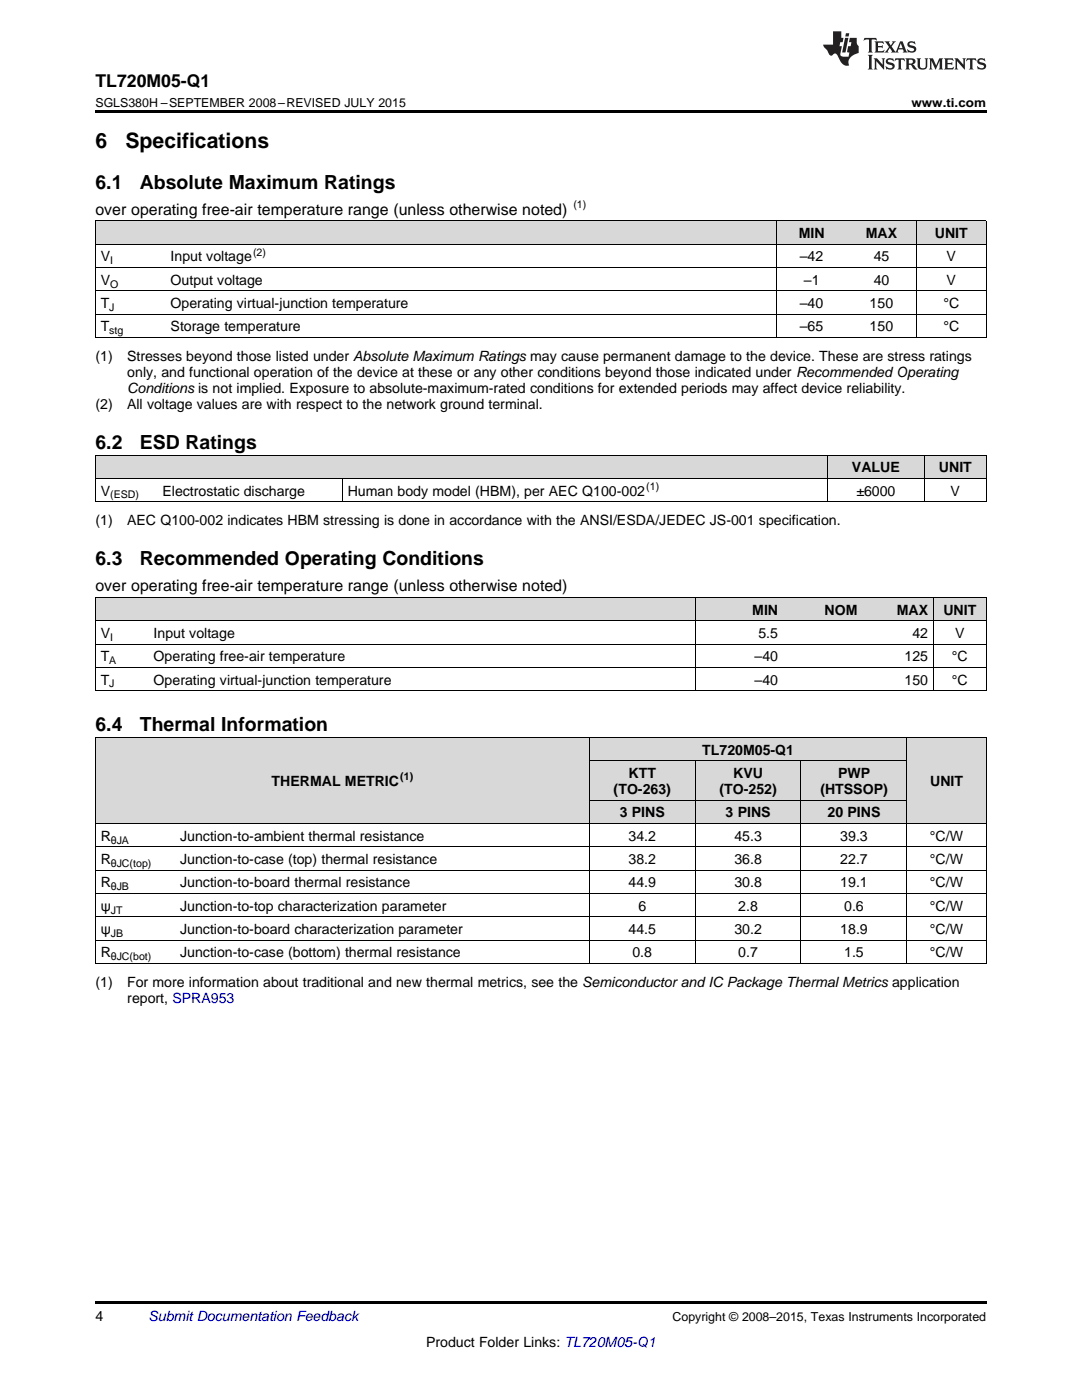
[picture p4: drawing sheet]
<svg xmlns="http://www.w3.org/2000/svg" width="216mm" height="279mm" viewBox="0 0 216 279" stroke-linecap="round" stroke-linejoin="round" font-family="sans-serif">
<defs><g id="words">
<g font-size="4.2">
<text x="19" y="29.6">6</text>
<text x="25" y="29.6">Specifications</text>
</g>
<g font-size="3.9">
<text x="19" y="37.7">6.1</text>
<text x="27.9" y="37.7">Absolute Maximum Ratings</text>
<text x="19" y="89.6">6.2</text>
<text x="27.9" y="89.6">ESD Ratings</text>
<text x="19" y="112.9">6.3</text>
<text x="27.9" y="112.9">Recommended Operating Conditions</text>
<text x="19" y="146">6.4</text>
<text x="27.9" y="146">Thermal Information</text>
</g>
<text font-size="3.5" x="19" y="17.3">TL720M05-Q1</text>
<g font-size="3.2">
<text x="19" y="42.9">over operating free-air temperature range (unless otherwise noted)</text>
<text x="19" y="118">over operating free-air temperature range (unless otherwise noted)</text>
</g>
<g font-size="2.8">
<text x="159.4" y="47.5">MIN</text>
<text x="172.8" y="47.5">MAX</text>
<text x="186.5" y="47.5">UNIT</text>
<text x="20.1" y="52.2">V</text>
<text x="34" y="52.2">Input voltage</text>
<text x="159.6" y="52.2">–42</text>
<text x="174.3" y="52.2">45</text>
<text x="188.9" y="52.2">V</text>
<text x="20.1" y="56.8">V</text>
<text x="34" y="56.8">Output voltage</text>
<text x="160.4" y="56.8">–1</text>
<text x="174.3" y="56.8">40</text>
<text x="188.9" y="56.8">V</text>
<text x="20.1" y="61.5">T</text>
<text x="34" y="61.5">Operating virtual-junction temperature</text>
<text x="159.6" y="61.5">–40</text>
<text x="173.5" y="61.5">150</text>
<text x="188.2" y="61.5">°C</text>
<text x="20.1" y="66.1">T</text>
<text x="34" y="66.1">Storage temperature</text>
<text x="159.6" y="66.1">–65</text>
<text x="173.5" y="66.1">150</text>
<text x="188.2" y="66.1">°C</text>
<text x="19" y="72">(1)</text>
<text x="25.4" y="72">Stresses beyond those listed under Absolute Maximum Ratings may cause permanent damage to the device. These are stress ratings</text>
<text x="25.4" y="75.2">only, and functional operation of the device at these or any other conditions beyond those indicated under Recommended Operating</text>
<text x="19" y="81.5">(2)</text>
<text x="25.4" y="81.5">All voltage values are with respect to the network ground terminal.</text>
<text x="25.4" y="78.4">Conditions is not implied. Exposure to absolute-maximum-rated conditions for extended periods may affect device reliability.</text>
<text x="170" y="94.3">VALUE</text>
<text x="187.4" y="94.3">UNIT</text>
<text x="20.1" y="98.9">V</text>
<text x="32.4" y="98.9">Electrostatic discharge</text>
<text x="69.4" y="98.9">Human body model (HBM), per AEC Q100-002</text>
<text x="170.9" y="98.9">±6000</text>
<text x="189.7" y="98.9">V</text>
<text x="19" y="104.8">(1)</text>
<text x="25.4" y="104.8">AEC Q100-002 indicates HBM stressing is done in accordance with the ANSI/ESDA/JEDEC JS-001 specification.</text>
<text x="150.1" y="122.7">MIN</text>
<text x="164.5" y="122.7">NOM</text>
<text x="178.9" y="122.7">MAX</text>
<text x="188.2" y="122.7">UNIT</text>
<text x="20.1" y="127.3">V</text>
<text x="20.1" y="132">T</text>
<text x="30.7" y="127.3">Input voltage</text>
<text x="30.7" y="132">Operating free-air temperature</text>
<text x="150.6" y="132">–40</text>
<text x="151.3" y="127.3">5.5</text>
<text x="180.5" y="132">125</text>
<text x="182.1" y="127.3">42</text>
<text x="189.9" y="132">°C</text>
<text x="190.6" y="127.3">V</text>
<text x="20.1" y="136.6">T</text>
<text x="30.7" y="136.6">Operating virtual-junction temperature</text>
<text x="150.6" y="136.6">–40</text>
<text x="180.5" y="136.6">150</text>
<text x="189.9" y="136.6">°C</text>
<text x="125.4" y="155.3">KTT</text>
<text x="140.1" y="150.6">TL720M05-Q1</text>
<text x="146.3" y="155.3">KVU</text>
<text x="167.2" y="155.3">PWP</text>
<text x="54.2" y="156.9">THERMAL METRIC</text>
<text x="122.4" y="158.5">(TO-263)</text>
<text x="143.6" y="158.5">(TO-252)</text>
<text x="163.7" y="158.5">(HTSSOP)</text>
<text x="185.6" y="156.9">UNIT</text>
<text x="20.1" y="167.8">R</text>
<text x="35.9" y="167.8">Junction-to-ambient thermal resistance</text>
<text x="123.6" y="163.1">3 PINS</text>
<text x="125.4" y="167.8">34.2</text>
<text x="144.8" y="163.1">3 PINS</text>
<text x="146.5" y="167.8">45.3</text>
<text x="165.1" y="163.1">20 PINS</text>
<text x="167.7" y="167.8">39.3</text>
<text x="185.6" y="167.8">°C/W</text>
<text x="20.1" y="172.4">R</text>
<text x="35.9" y="172.4">Junction-to-case (top) thermal resistance</text>
<text x="125.4" y="172.4">38.2</text>
<text x="146.5" y="172.4">36.8</text>
<text x="167.7" y="172.4">22.7</text>
<text x="185.6" y="172.4">°C/W</text>
<text x="20.1" y="177.1">R</text>
<text x="35.9" y="177.1">Junction-to-board thermal resistance</text>
<text x="125.4" y="177.1">44.9</text>
<text x="146.5" y="177.1">30.8</text>
<text x="167.7" y="177.1">19.1</text>
<text x="185.6" y="177.1">°C/W</text>
<text x="20.1" y="181.8">ψ</text>
<text x="35.9" y="181.8">Junction-to-top characterization parameter</text>
<text x="127.4" y="181.8">6</text>
<text x="147.3" y="181.8">2.8</text>
<text x="168.5" y="181.8">0.6</text>
<text x="185.6" y="181.8">°C/W</text>
<text x="20.1" y="186.4">ψ</text>
<text x="20.1" y="191.1">R</text>
<text x="35.9" y="186.4">Junction-to-board characterization parameter</text>
<text x="35.9" y="191.1">Junction-to-case (bottom) thermal resistance</text>
<text x="125.4" y="186.4">44.5</text>
<text x="126.2" y="191.1">0.8</text>
<text x="146.5" y="186.4">30.2</text>
<text x="147.3" y="191.1">0.7</text>
<text x="167.7" y="186.4">18.9</text>
<text x="168.5" y="191.1">1.5</text>
<text x="185.6" y="186.4">°C/W</text>
<text x="185.6" y="191.1">°C/W</text>
<text x="19" y="196.9">(1)</text>
<text x="25.4" y="196.9">For more information about traditional and new thermal metrics, see the Semiconductor and IC Package Thermal Metrics application</text>
<text x="25.4" y="200.1">report, SPRA953</text>
<text x="19" y="263.6">4</text>
<text x="85" y="268.9">Product Folder Links: TL720M05-Q1</text>
</g>
<text font-size="2.8" fill="#0000c8" x="29.6" y="263.6">Submit Documentation Feedback</text>
<g font-size="2.5">
<text x="19" y="21.4">SGLS380H –SEPTEMBER 2008–REVISED JULY 2015</text>
<text x="181.9" y="21.4">www.ti.com</text>
<text x="134.2" y="263.6">Copyright © 2008–2015, Texas Instruments Incorporated</text>
</g>
<g font-size="2.1">
<text x="114.4" y="41.6">(1)</text>
<text x="22" y="52.7">I</text>
<text x="50.5" y="51">(2)</text>
<text x="22" y="57.4">O</text>
<text x="21.8" y="62.1">J</text>
<text x="21.8" y="66.7">stg</text>
<text x="22" y="99.5">(ESD)</text>
<text x="129" y="97.8">(1)</text>
<text x="22" y="127.9">I</text>
<text x="21.8" y="132.5">A</text>
<text x="21.8" y="137.2">J</text>
<text x="79.9" y="155.8">(1)</text>
<text x="22.1" y="168.3">θJA</text>
<text x="22.1" y="173">θJC(top)</text>
<text x="22.1" y="177.7">θJB</text>
<text x="22.1" y="182.3">JT</text>
<text x="22.1" y="187">JB</text>
<text x="22.1" y="191.6">θJC(bot)</text>
</g>
</g></defs>
<g fill="#d8d8d8">
<path d="M19 147.2h15.9v17.2h-15.9z"/>
<path d="M34.9 147.2h82.7v17.2h-82.7z"/>
<path d="M117.6 159.7h21.1v4.7h-21.1z"/>
<path d="M138.7 159.7h21.2v4.7h-21.2z"/>
<path d="M159.9 159.7h21.1v4.7h-21.1z"/>
<path d="M181 147.2h15.8v17.2h-15.8z"/>
<path d="M117.6 151.9h21.1v7.8h-21.1z"/>
<path d="M138.7 151.9h21.2v7.8h-21.2z"/>
<path d="M159.9 151.9h21.1v7.8h-21.1z"/>
<path d="M117.6 147.2h21.1v4.7h-21.1z"/>
<path d="M138.7 147.2h21.2v4.7h-21.2z"/>
<path d="M159.9 147.2h21.1v4.7h-21.1z"/>
<path d="M19 119.3h10.6v4.6h-10.6z"/>
<path d="M29.6 119.3h109.1v4.6h-109.1z"/>
<path d="M138.7 119.3h17.7v4.6h-17.7z"/>
<path d="M156.4 119.3h15.8v4.6h-15.8z"/>
<path d="M172.2 119.3h14.1v4.6h-14.1z"/>
<path d="M186.3 119.3h10.5v4.6h-10.5z"/>
<path d="M19 90.9h12.4v4.6h-12.4z"/>
<path d="M31.4 90.9h36.9v4.6h-36.9z"/>
<path d="M68.3 90.9h49.3v4.6h-49.3z"/>
<path d="M117.6 90.9h47.5v4.6h-47.5z"/>
<path d="M165.1 90.9h1.8v4.6h-1.8z"/>
<path d="M166.9 90.9h17.6v4.6h-17.6z"/>
<path d="M184.5 90.9h12.3v4.6h-12.3z"/>
<path d="M19 44.1h14v4.7h-14z"/>
<path d="M33 44.1h78.4v4.7h-78.4z"/>
<path d="M111.4 44.1h43.6v4.7h-43.6z"/>
<path d="M155 44.1h13.9v4.7h-13.9z"/>
<path d="M168.9 44.1h14v4.7h-14z"/>
<path d="M182.9 44.1h13.9v4.7h-13.9z"/>
</g>
<g fill="#000">
<path d="M19 22h177.8v.5h-177.8zM19 100.2h.2zM68.2 100.2h.1zM117.5 100.2h.1zM165 100.2h.1zM184.4 100.2h.1zM196.7 100.2h.1zM19 137.9h.2zM138.6 137.9h.1zM156.2 137.9h.2zM172.1 137.9h.1zM186.2 137.9h.1z"/>
<path d="M196.7 137.9h.1zM19 192.3h.2zM117.5 192.3h.1zM138.6 192.3h.1zM159.8 192.3h.1zM180.9 192.3h.1zM196.7 192.3h.1zM19 259.7h177.8v.5h-177.8z"/>
</g>
<g fill="none" stroke="#000" stroke-width=".2">
<path d="M19 58h177.8M19 53.4h177.8M19 48.7h177.8M19 44.1h177.8M19.1 44.1v23.3M155 44.1v23.3M182.8 44.1v23.3M196.8 44.1v23.3M19 67.4h177.8M19 62.7h177.8M19 95.5h177.8M19 90.8h177.8"/>
<path d="M19.1 90.8v9.4M68.3 95.5v4.7M165.1 90.8v9.4M184.4 90.8v9.4M196.8 90.8v9.4M19 119.2h177.8M19 100.1h177.8M19.1 119.2v18.7M138.7 119.2v18.7M186.2 119.2v18.7M196.8 119.2v18.7M19 137.8h177.8"/>
<path d="M19 133.2h177.8M19 128.5h177.8M19 123.9h177.8M19 147.2h177.8M19.1 147.2v45.1M117.6 147.2v45.1M117.6 159.7h63.4M117.6 151.9h63.4M138.7 151.9v40.4M159.8 151.9v40.4M180.9 147.2v45.1M196.8 147.2v45.1"/>
<path d="M19 178.3h177.8M19 173.7h177.8M19 169h177.8M19 164.3h177.8M19 192.3h177.8M19 187.6h177.8M19 183h177.8"/>
</g>
<g fill="#231f20">
<path d="M172.5 7.6l-.1 .5 .4-.2h.6v.1v2.1l-.2 .4h.9l-.2-.4v-2.1l.1-.1h.5l.5 .2-.2-.5zM174.5 8.3l.2 .3v1.5l-.2 .4h1.8l.2-.6a1.04 1.04 0 0 1-1.3 .2v-.7h.6l.3 .2v-.6l-.3 .2h-.6v-.6l.8-.1 .4 .3-.2-.5zM176.5 8.3l.9 1.1-.9 1.1h.8l-.2-.2 .4-.7 .5 .7-.2 .2h1.5l-.2-.2 .2-.4h.9l.1 .4-.2 .2h1l-.3-.3-.7-1.9h-.5l-.9 2-.8-1 .9-1h-.8l.1 .3-.4 .5-.3-.6 .1-.2zM179.7 8.6l.4 1h-.7zM181.3 8.4a.63 .63 0 0 0-.2 .7 .63 .63 0 0 0 .6 .4l.6 .2 .1 .2a.75 .75 0 0 1-.7 .4 .75 .75 0 0 1-.6-.5l.1 .7 .1-.1a1.11 1.11 0 0 0 1.5-.6 1.13 1.13 0 0 0-1.2-.8l-.1-.4a1.04 1.04 0 0 1 1.2 .2l-.2-.5-.2 .1-.4-.2zM173.2 10.9l.2 .4v2.2l-.2 .4h1l-.3-.4v-2.2l.3-.4zM174.3 11.6l.3 .4v1.5l-.3 .4h.8l-.2-.4v-1.3l1.5 1.7v-1.9l.2-.4h-.7l.2 .4v.9l-1.1-1.3zM177 11.8a.62 .62 0 0 0-.2 .7 .62 .62 0 0 0 .6 .4l.6 .1 .1 .3a.76 .76 0 0 1-.7 .3 .76 .76 0 0 1-.7-.4l.2 .7 .1-.1a1.11 1.11 0 0 0 1.5-.6 1.13 1.13 0 0 0-1.2-.8l-.1-.4a1.04 1.04 0 0 1 1.2 .2l-.2-.6-.2 .1-.5-.1zM178.7 11.6l-.2 .6a.61 .61 0 0 1 .8-.3v1.6l-.2 .4h.9l-.2-.4v-1.6a.63 .63 0 0 1 .7 .3l-.1-.6zM180.6 11.6l.3 .4v1.5l-.3 .4h1l-.2-.2-.1-.8 .6 .2a.76 .76 0 0 0 1.2 .7l-1-1a.58 .58 0 0 0 .6-.5 .58 .58 0 0 0-.5-.6zM181.4 11.9h.1a.45 .45 0 0 1 .5 .1 .45 .45 0 0 1 .1 .5l-.8 .2zM182.9 11.6l.2 .2a2.17 2.17 0 0 0 .3 1.9 .99 .99 0 0 0 1.6-.6v-1.1l.2-.4h-.7l.2 .2a1.92 1.92 0 0 1-.2 1.8 .6 .6 0 0 1-.9-.5v-1.1l.2-.4zM185.4 11.6l.2 .4v1.5l-.2 .4h.7l-.2-.4v-1.4l.8 1.8 .8-1.8v1.4l-.2 .4h.9l-.2-.4v-1.5l.2-.4h-.8l-.6 1.5-.6-1.5zM188.4 11.6l.2 .4v1.5l-.2 .4h1.8l.1-.6a1.04 1.04 0 0 1-1.2 .1v-.6h.5l.4 .2v-.6l-.4 .2h-.5v-.7h.8l.3 .3-.1-.6zM190.5 11.6l.2 .4v1.5l-.2 .4h.7l-.2-.4v-1.3l1.5 1.7v-1.9l.2-.4h-.7l.2 .4v.9l-1.1-1.3zM192.9 11.6l-.1 .6a.61 .61 0 0 1 .7-.3l.1 1.6-.3 .4h1l-.3-.4 .1-1.6a.63 .63 0 0 1 .7 .3l-.1-.6zM195.2 11.8a.62 .62 0 0 0-.2 .7 .62 .62 0 0 0 .6 .4l.6 .1 .1 .3a.76 .76 0 0 1-.7 .3 .76 .76 0 0 1-.6-.4l.1 .7 .1-.1a1.11 1.11 0 0 0 1.6-.6 1.13 1.13 0 0 0-1.3-.8l-.1-.4a1.04 1.04 0 0 1 1.2 .2l-.1-.6-.2 .1-.5-.1z"/>
<path d="M166.2 6.3v2.6h-1.9v.4l.8 .9a.91 .91 0 0 0 1 .8 .56 .56 0 0 1 .5-.3 .56 .56 0 0 1 .5 .3l.4 .8a1.53 1.53 0 0 0 1.9 1.2 1.54 1.54 0 0 1 1-2.1l.9-.3v-1.4a1.52 1.52 0 0 1-.4-1.6h-1.3l-.2 .8h.5l-.2 .8h-.5l-.1 1v.2l.4 .1-.2 .8a1.93 1.93 0 0 1-1.6-.3l.3-1.8h-.5l.2-.8h.4l.2-.8h-.4v-1.3zM168.6 7.6l-.6 2.9h.7l.6-2.9zM168.8 6.6l-.1 .7h.6l.2-.7z"/>
</g>
<use href="#words"/>
</svg>
